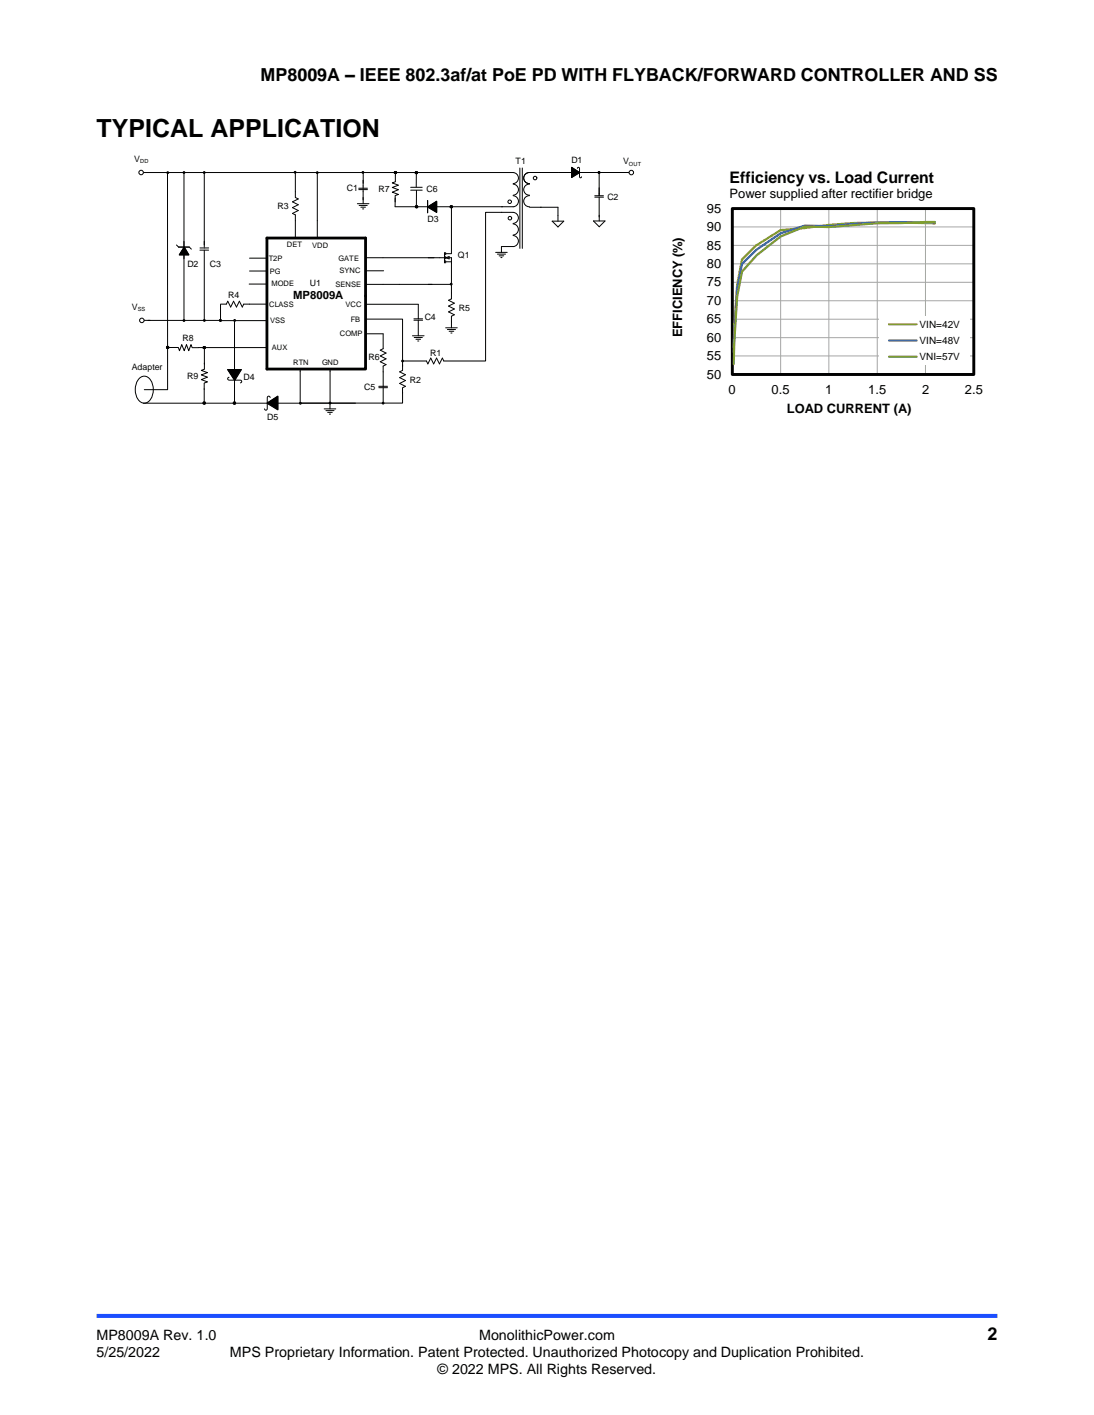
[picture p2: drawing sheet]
<svg xmlns="http://www.w3.org/2000/svg" width="216mm" height="279mm" viewBox="0 0 216 279" stroke-linecap="round" stroke-linejoin="round" font-family="sans-serif">
<defs><g id="words">
<text font-size="4.9" x="19" y="27">TYPICAL APPLICATION</text>
<g font-size="3.5">
<text x="51.4" y="16">MP8009A – IEEE 802.3af/at PoE PD WITH FLYBACK/FORWARD CONTROLLER AND SS</text>
<text x="194.9" y="264.6">2</text>
</g>
<text font-size="3.1" x="144" y="36.1">Efficiency vs. Load Current</text>
<g font-size="2.8">
<text x="19" y="264.6">MP8009A Rev. 1.0</text>
<text x="19" y="267.9">5/25/2022</text>
<text x="45.4" y="267.9">MPS Proprietary Information. Patent Protected. Unauthorized Photocopy and Duplication Prohibited.</text>
<text x="94.6" y="264.6">MonolithicPower.com</text>
<text x="86.4" y="271.2">© 2022 MPS. All Rights Reserved.</text>
</g>
<g font-size="2.6">
<text x="139.5" y="42">95</text>
<text x="144" y="39.1">Power supplied after rectifier bridge</text>
<text x="139.5" y="45.6">90</text>
<text x="139.5" y="52.9">80</text>
<text x="139.5" y="49.3">85</text>
<text x="139.5" y="56.6">75</text>
<text x="139.5" y="63.8">65</text>
<text x="139.5" y="60.2">70</text>
<text x="139.5" y="71.1">55</text>
<text x="139.5" y="67.5">60</text>
<text x="139.5" y="74.8">50</text>
<text x="143.8" y="77.8">0</text>
<text x="152.3" y="77.8">0.5</text>
<text x="162.9" y="77.8">1</text>
<text x="171.4" y="77.8">1.5</text>
<text x="182" y="77.8">2</text>
<text x="190.4" y="77.8">2.5</text>
<text x="155.3" y="81.6">LOAD CURRENT (A)</text>
</g>
<text font-size="2.5" x="134.6" y="66.6" transform="rotate(-90 134.6 66.6)">EFFICIENCY (%)</text>
<text font-size="2.2" x="57.9" y="59.1">MP8009A</text>
<g font-size="2">
<text x="181.5" y="64.7">VIN=42V</text>
<text x="181.5" y="67.9">VIN=48V</text>
<text x="181.5" y="71.1">VNI=57V</text>
</g>
<g font-size="1.7">
<text x="26.5" y="31.9">V</text>
<text x="101.8" y="32.4">T1</text>
<text x="112.8" y="32.2">D1</text>
<text x="123" y="32.4">V</text>
<text x="54.8" y="41.3">R3</text>
<text x="68.4" y="37.8">C1</text>
<text x="74.7" y="37.9">R7</text>
<text x="84.2" y="37.9">C6</text>
<text x="119.9" y="39.6">C2</text>
<text x="84.4" y="43.9">D3</text>
<text x="37" y="52.7">D2</text>
<text x="41.4" y="52.7">C3</text>
<text x="90.4" y="50.9">Q1</text>
<text x="45" y="58.8">R4</text>
<text x="61.2" y="56.5">U1</text>
<text x="26" y="61.2">V</text>
<text x="83.8" y="63.1">C4</text>
<text x="90.5" y="61.3">R5</text>
<text x="36" y="67.4">R8</text>
<text x="72.7" y="71.1">R6</text>
<text x="84.9" y="70.3">R1</text>
<text x="26" y="73.1">Adapter</text>
<text x="36.9" y="74.8">R9</text>
<text x="48" y="75.1">D4</text>
<text x="71.9" y="77">C5</text>
<text x="80.9" y="75.6">R2</text>
<text x="52.8" y="82.9">D5</text>
</g>
<g font-size="1.5">
<text x="53" y="51.5">T2P</text>
<text x="56.6" y="48.8">DET</text>
<text x="61.6" y="48.9">VDD</text>
<text x="66.8" y="51.5">GATE</text>
<text x="67" y="53.9">SYNC</text>
<text x="53.3" y="54">PG</text>
<text x="53.6" y="56.4">MODE</text>
<text x="66.2" y="56.7">SENSE</text>
<text x="53.1" y="60.6">CLASS</text>
<text x="53.3" y="63.8">VSS</text>
<text x="68.2" y="60.7">VCC</text>
<text x="69.2" y="63.6">FB</text>
<text x="53.6" y="69.1">AUX</text>
<text x="67.1" y="66.4">COMP</text>
<text x="57.9" y="72">RTN</text>
<text x="63.6" y="72.1">GND</text>
</g>
<g font-size="1.1">
<text x="27.6" y="32.2">DD</text>
<text x="124.1" y="32.7">OUT</text>
<text x="27.2" y="61.5">SS</text>
</g>
</g></defs>
<path d="M19 259.8h177.8" fill="none" stroke="#1c4eff" stroke-width=".79" stroke-linecap="butt"/>
<g fill="none" stroke="#000" stroke-width=".2">
<path d="M28.3 34.1h73a1.09 1.09 0 0 1 1 1.1 1.09 1.09 0 0 1-1 1.1M36.3 34.1v29.2M40.3 34v14.8M58.3 34.1v4.9l.6 .3-1.2 .6 1.2 .5-1.2 .6 1.2 .6-1.2 .5 .6 .3v4.6M62.6 34.1v12.9M70.8 37.2h1.7M70.8 37.4h1.7M71.7 39v.5M71.7 37.4v1.6M71.7 34.1v3.1M100.9 39.8a.35 .35 0 0 0-.5-.3 .35 .35 0 0 0 0 .6 .35 .35 0 0 0 .5-.1v-.2M101.3 36.4a1.1 1.1 0 0 1 1 1.1 1.1 1.1 0 0 1-1 1"/>
<path d="M101.3 38.6a1.09 1.09 0 0 1 1 1.1 1.09 1.09 0 0 1-1 1.1M102.6 33.2v15.8M103.1 33.2v15.8M104.5 36.4a1.09 1.09 0 0 0-1.1 1 1.09 1.09 0 0 0 1.1 1.1M104.5 38.6a1.09 1.09 0 0 0-1.1 1.1 1.09 1.09 0 0 0 1.1 1.1M105.9 35.1a.35 .35 0 0 0-.5-.2 .35 .35 0 0 0 0 .5 .35 .35 0 0 0 .5-.1v-.2M110.2 34.1h-5.7a1.1 1.1 0 0 0-1.1 1.1 1.1 1.1 0 0 0 1.1 1.1M111.7 34.1h1.2M113.8 34.1h4.4v4.5v-1.5M117.4 38.7h1.7M117.4 38.9h1.7M118.2 34.1h6.1"/>
<path d="M118.2 39v3.8M39.5 49.4h1.7M39.5 49h1.7M40.3 49.4v13.9M49.2 56.1h3.5M49.2 51h3.5M49.2 53.5h3.5M72.1 50.9h3.5M72.1 56.2h16.8M84.5 50.9h3.2M87.7 49.9v2M87.9 49.9v.4"/>
<path d="M87.9 50.1h1.2M87.9 50.7v.4M87.9 50.9h1.2v8.1l-.6 .3 1.2 .6-1.2 .5 1.2 .6-1.2 .6 1.2 .6-.6 .2v1.2M87.9 50.9l.7-.2v.4zM87.9 51.5v.4M87.9 51.7h1.2M99 40.8h2.3M104.5 40.9h5.6M28.5 63.3h1.1M43.5 60.1h1.2l.3-.6 .5 1.1 .6-1.1 .6 1.1 .5-1.1 .6 1.1 .3-.5h4.6M43.5 60.1v3.2h-14.3M43.6 63.3h9.1"/>
<path d="M59.2 72.9v6.7M65.1 72.9v6.7M72.1 60.1h10.4v2.8M72.2 63h7.2v9.3M79.4 76.6v1.1M79.4 77.4v2.2h-20.1M81.7 63h1.7M81.7 63.2h1.7"/>
</g>
<path d="M52.7 47h19.4v25.9h-19.4z" fill="none" stroke="#000" stroke-width=".56"/>
<circle cx="89" cy="56.1" r=".18" fill="#000080"/>
<g fill="none" stroke="#000" stroke-width=".2">
<path d="M71.7 39.1v1.1M110.2 34.1h1.5M70.5 40.2h2.3M70.9 40.6h1.6M71.2 40.9h.9M71.6 41.3h.2M75.6 50.9h10.1M89.1 40.8v9.3M109 43.7h2.3l-1.2 1.1zM110.1 40.9v2.8M117.1 43.6h2.3l-1.1 1.2zM118.3 42.5v1.1"/>
<path d="M65.1 79.6v1.1M87.9 64.7h2.3M88.3 65.1h1.6M88.6 65.4h.9M89 65.8h.2M89.1 63.6v1.1M64 80.7h2.3M64.3 81.1h1.6M64.7 81.4h.9M65 81.8h.2"/>
<circle cx="89" cy="56.1" r=".18"/>
</g>
<circle cx="27.9" cy="34.1" r=".45" fill="#fff"/>
<circle cx="27.9" cy="34.1" r=".45" fill="none" stroke="#000" stroke-width=".2"/>
<circle cx="28" cy="63.3" r=".45" fill="#fff"/>
<circle cx="28" cy="63.3" r=".45" fill="none" stroke="#000" stroke-width=".2"/>
<circle cx="124.6" cy="34.1" r=".44" fill="#fff"/>
<circle cx="124.6" cy="34.1" r=".44" fill="none" stroke="#000" stroke-width=".2"/>
<circle cx="65.1" cy="79.6" r=".18" fill="#000080"/>
<g fill="none" stroke="#000" stroke-width=".2">
<path d="M34.8 48.4l.4 .4h2.1l.5 .4M36.3 48.8l.9 1.5h-1.8zM36.4 48.8l.9 1.5h-1.9zM72.2 65.9h3.4"/>
<circle cx="65.1" cy="79.6" r=".18"/>
</g>
<path d="M36.3 48.8l.9 1.5h-1.8z" fill="#000"/>
<circle cx="75.6" cy="79.6" r=".18" fill="#000080"/>
<g fill="none" stroke="#000" stroke-width=".2">
<path d="M112.8 33l1.6 1-1.6 1zM112.8 33.1l1.6 1-1.6 1zM113.9 33.2l.2-.2 .2 .2 .1 1.7 .2 .2 .2-.2M72.3 53.5h3.4M99 41.9h2.3a1.09 1.09 0 0 1 1 1.1 1.09 1.09 0 0 1-1 1.1M101.3 44.2a1.09 1.09 0 0 1 1 1.1 1.09 1.09 0 0 1-1 1.1M101.3 46.5a1.09 1.09 0 0 1 1 1.1 1.09 1.09 0 0 1-1 1.1h-2.3M74.8 76.3h1.7M74.8 76.6h1.7M75.6 65.9v3l-.6 .2 1.2 .6-1.2 .6 1.2 .6-1.2 .5 1.2 .6-.6 .3v4M75.6 76.6v3M79.4 71.3h4.8l.2 .6 .6-1.2 .6 1.2 .6-1.2 .5 1.2 .6-1.2 .3 .6"/>
<path d="M79.4 72v1.1l-.5 .3 1.1 .6-1.1 .6 1.1 .5-1.1 .6 1.1 .6-.6 .3M81.4 66.3h2.3M81.7 66.6h1.6M82.1 67h.9M82.4 67.3h.3M82.5 63.2v3.1"/>
<circle cx="36.3" cy="34.1" r=".18"/>
<circle cx="40.3" cy="34.1" r=".18"/>
<circle cx="58.2" cy="34" r=".18"/>
<circle cx="62.6" cy="34.1" r=".18"/>
<circle cx="71.6" cy="34" r=".18"/>
<circle cx="118.2" cy="34.1" r=".18"/>
<circle cx="100.6" cy="43.1" r=".35"/>
<circle cx="36.3" cy="63.3" r=".18"/>
<circle cx="40.3" cy="63.3" r=".18"/>
<circle cx="43.5" cy="63.3" r=".18"/>
<circle cx="75.6" cy="79.6" r=".18"/>
</g>
<g fill="#000">
<path d="M112.8 33l1.6 1-1.6 1z"/>
<circle cx="36.3" cy="34.1" r=".18"/>
<circle cx="40.3" cy="34.1" r=".18"/>
<circle cx="58.2" cy="34" r=".18"/>
<circle cx="62.6" cy="34.1" r=".18"/>
<circle cx="71.6" cy="34" r=".18"/>
<circle cx="118.2" cy="34.1" r=".18"/>
<circle cx="36.3" cy="63.3" r=".18"/>
<circle cx="40.3" cy="63.3" r=".18"/>
<circle cx="43.5" cy="63.3" r=".18"/>
</g>
<circle cx="79.4" cy="71.3" r=".18" fill="#000080"/>
<g fill="none" stroke="#000" stroke-width=".2">
<path d="M33.1 34.1v42.8h-4.6M78 38.7v1.2M78 39.1v1.7h21.2M78 35.9l-.6 .2 1.2 .5-1.2 .4 1.2 .5-1.2 .4 1.2 .5-.6 .2M78 34v1.9M81 37h2.3M81 37.6h2.3M82.2 34.2l-.1 2.7M82.2 37.6v3.4M84.4 39.6v2.4M84.4 40.8l1.8-1.1v2.2zM84.4 40.9l1.8-1.1v2.2z"/>
<path d="M97.8 49.8h2.3M98.2 50.2h1.6M98.5 50.5h.9M98.8 50.9h.3M99 48.7v1.1M99 41.9h-3.2v29.4h-8.2M27.6 74.6a1.51 1.51 0 0 1 2.4 1 3.2 3.2 0 0 1-1.1 3.9 1.83 1.83 0 0 1-2.1-1.8 3.4 3.4 0 0 1 .8-3.1zM28.3 79.6h41.8M35.2 68.6h-2.1M35.2 68.6l.2 .7 .5-1.3 .5 1.3 .4-1.3 .5 1.3 .4-1.3 .2 .6h14.8M40.3 75.7v3.9M40.3 72.9l-.6 .2 1.2 .5-1.2 .4 1.2 .5-1.2 .5 1.2 .4-.6 .2"/>
<path d="M40.3 68.7v4.2M44.9 73h2.7l-1.3 2.1zM45 73h2.6l-1.2 2.1zM45.2 74.5l-.3 .3 .2 .2 2.3 .1 .3 .2-.3 .3M46.3 63.3v16.4M52.7 79.6l2.1-1.4v2.7zM52.7 79.6l2.1-1.3v2.6zM53.3 78.5l-.3-.3-.2 .2-.1 2.3-.2 .3-.3-.3"/>
<circle cx="78" cy="34.1" r=".23"/>
<circle cx="82.2" cy="34.1" r=".23"/>
<circle cx="82.2" cy="40.8" r=".23"/>
<circle cx="89.1" cy="40.8" r=".23"/>
<circle cx="33.1" cy="68.6" r=".23"/>
<circle cx="40.3" cy="79.6" r=".23"/>
<circle cx="40.3" cy="68.6" r=".23"/>
<circle cx="46.3" cy="79.6" r=".23"/>
<circle cx="79.4" cy="71.3" r=".18"/>
</g>
<g fill="#000">
<path d="M84.4 40.8l1.8-1.1v2.2zM44.9 73h2.7l-1.3 2.1zM52.7 79.6l2.1-1.4v2.7z"/>
<circle cx="78" cy="34.1" r=".23"/>
<circle cx="82.2" cy="34.1" r=".23"/>
<circle cx="82.2" cy="40.8" r=".23"/>
<circle cx="89.1" cy="40.8" r=".23"/>
<circle cx="33.1" cy="68.6" r=".23"/>
<circle cx="40.3" cy="79.6" r=".23"/>
<circle cx="40.3" cy="68.6" r=".23"/>
<circle cx="46.3" cy="79.6" r=".23"/>
</g>
<circle cx="59.3" cy="79.6" r=".18" fill="#000080"/>
<circle cx="59.3" cy="79.6" r=".18" fill="none" stroke="#000" stroke-width=".2"/>
<circle cx="46.3" cy="63.3" r=".18" fill="#000080"/>
<g fill="none" stroke="#000" stroke-width=".2">
<path d="M144.5 73.9h47.7"/>
<circle cx="33.1" cy="34.1" r=".18"/>
<circle cx="46.3" cy="63.3" r=".18"/>
</g>
<circle cx="33.1" cy="34.1" r=".18" fill="#000"/>
<g fill="none" stroke="#a6a6a6" stroke-width=".2">
<path d="M144.5 41.2h47.7v32.7h-47.7zM144.5 44.8h47.7M144.5 48.5h47.7M144.5 52.1h47.7M144.5 55.7h47.7M144.5 59.4h47.7M154.1 41.2v32.7M163.6 41.2v32.7M173.1 41.2v32.7M182.6 41.2v32.7M144.5 63h47.7M144.5 66.7h47.7"/>
<path d="M144.5 70.3h47.7"/>
</g>
<path d="M144.5 41.2h47.7v32.7h-47.7z" fill="none" stroke="#000" stroke-width=".58"/>
<path d="M184.5 44.1l-1.9-.1a137.1 137.1 0 0 0-23.8 1l-4.8 .4-4.9 3.1-2.7 2.7-.9 5-.7 12.4" fill="none" stroke="#e2aa00" stroke-width=".44"/>
<path d="M184.5 43.9a160.6 160.6 0 0 0-20.9 .8l-4.8-.1-4.7 1.5-4.8 3.2-2.9 2.8-.9 4.7-.7 12.8" fill="none" stroke="#3b64ad" stroke-width=".44"/>
<path d="M184.5 43.8l-11.4 .3-9.5 .7-4.8-.1-4.8 2-4.7 3.7-2.9 3.2-.9 5-.6 9-.1 4.3" fill="none" stroke="#62993e" stroke-width=".44"/>
<path d="M173.5 62.4h17.8v9.6h-17.8z" fill-rule="evenodd" fill="#fff"/>
<path d="M175.5 64h5.4" fill="none" stroke="#e2aa00" stroke-width=".44"/>
<path d="M175.5 67.2h5.4" fill="none" stroke="#3b64ad" stroke-width=".44"/>
<path d="M175.5 70.4h5.4" fill="none" stroke="#62993e" stroke-width=".44"/>
<use href="#words"/>
</svg>
